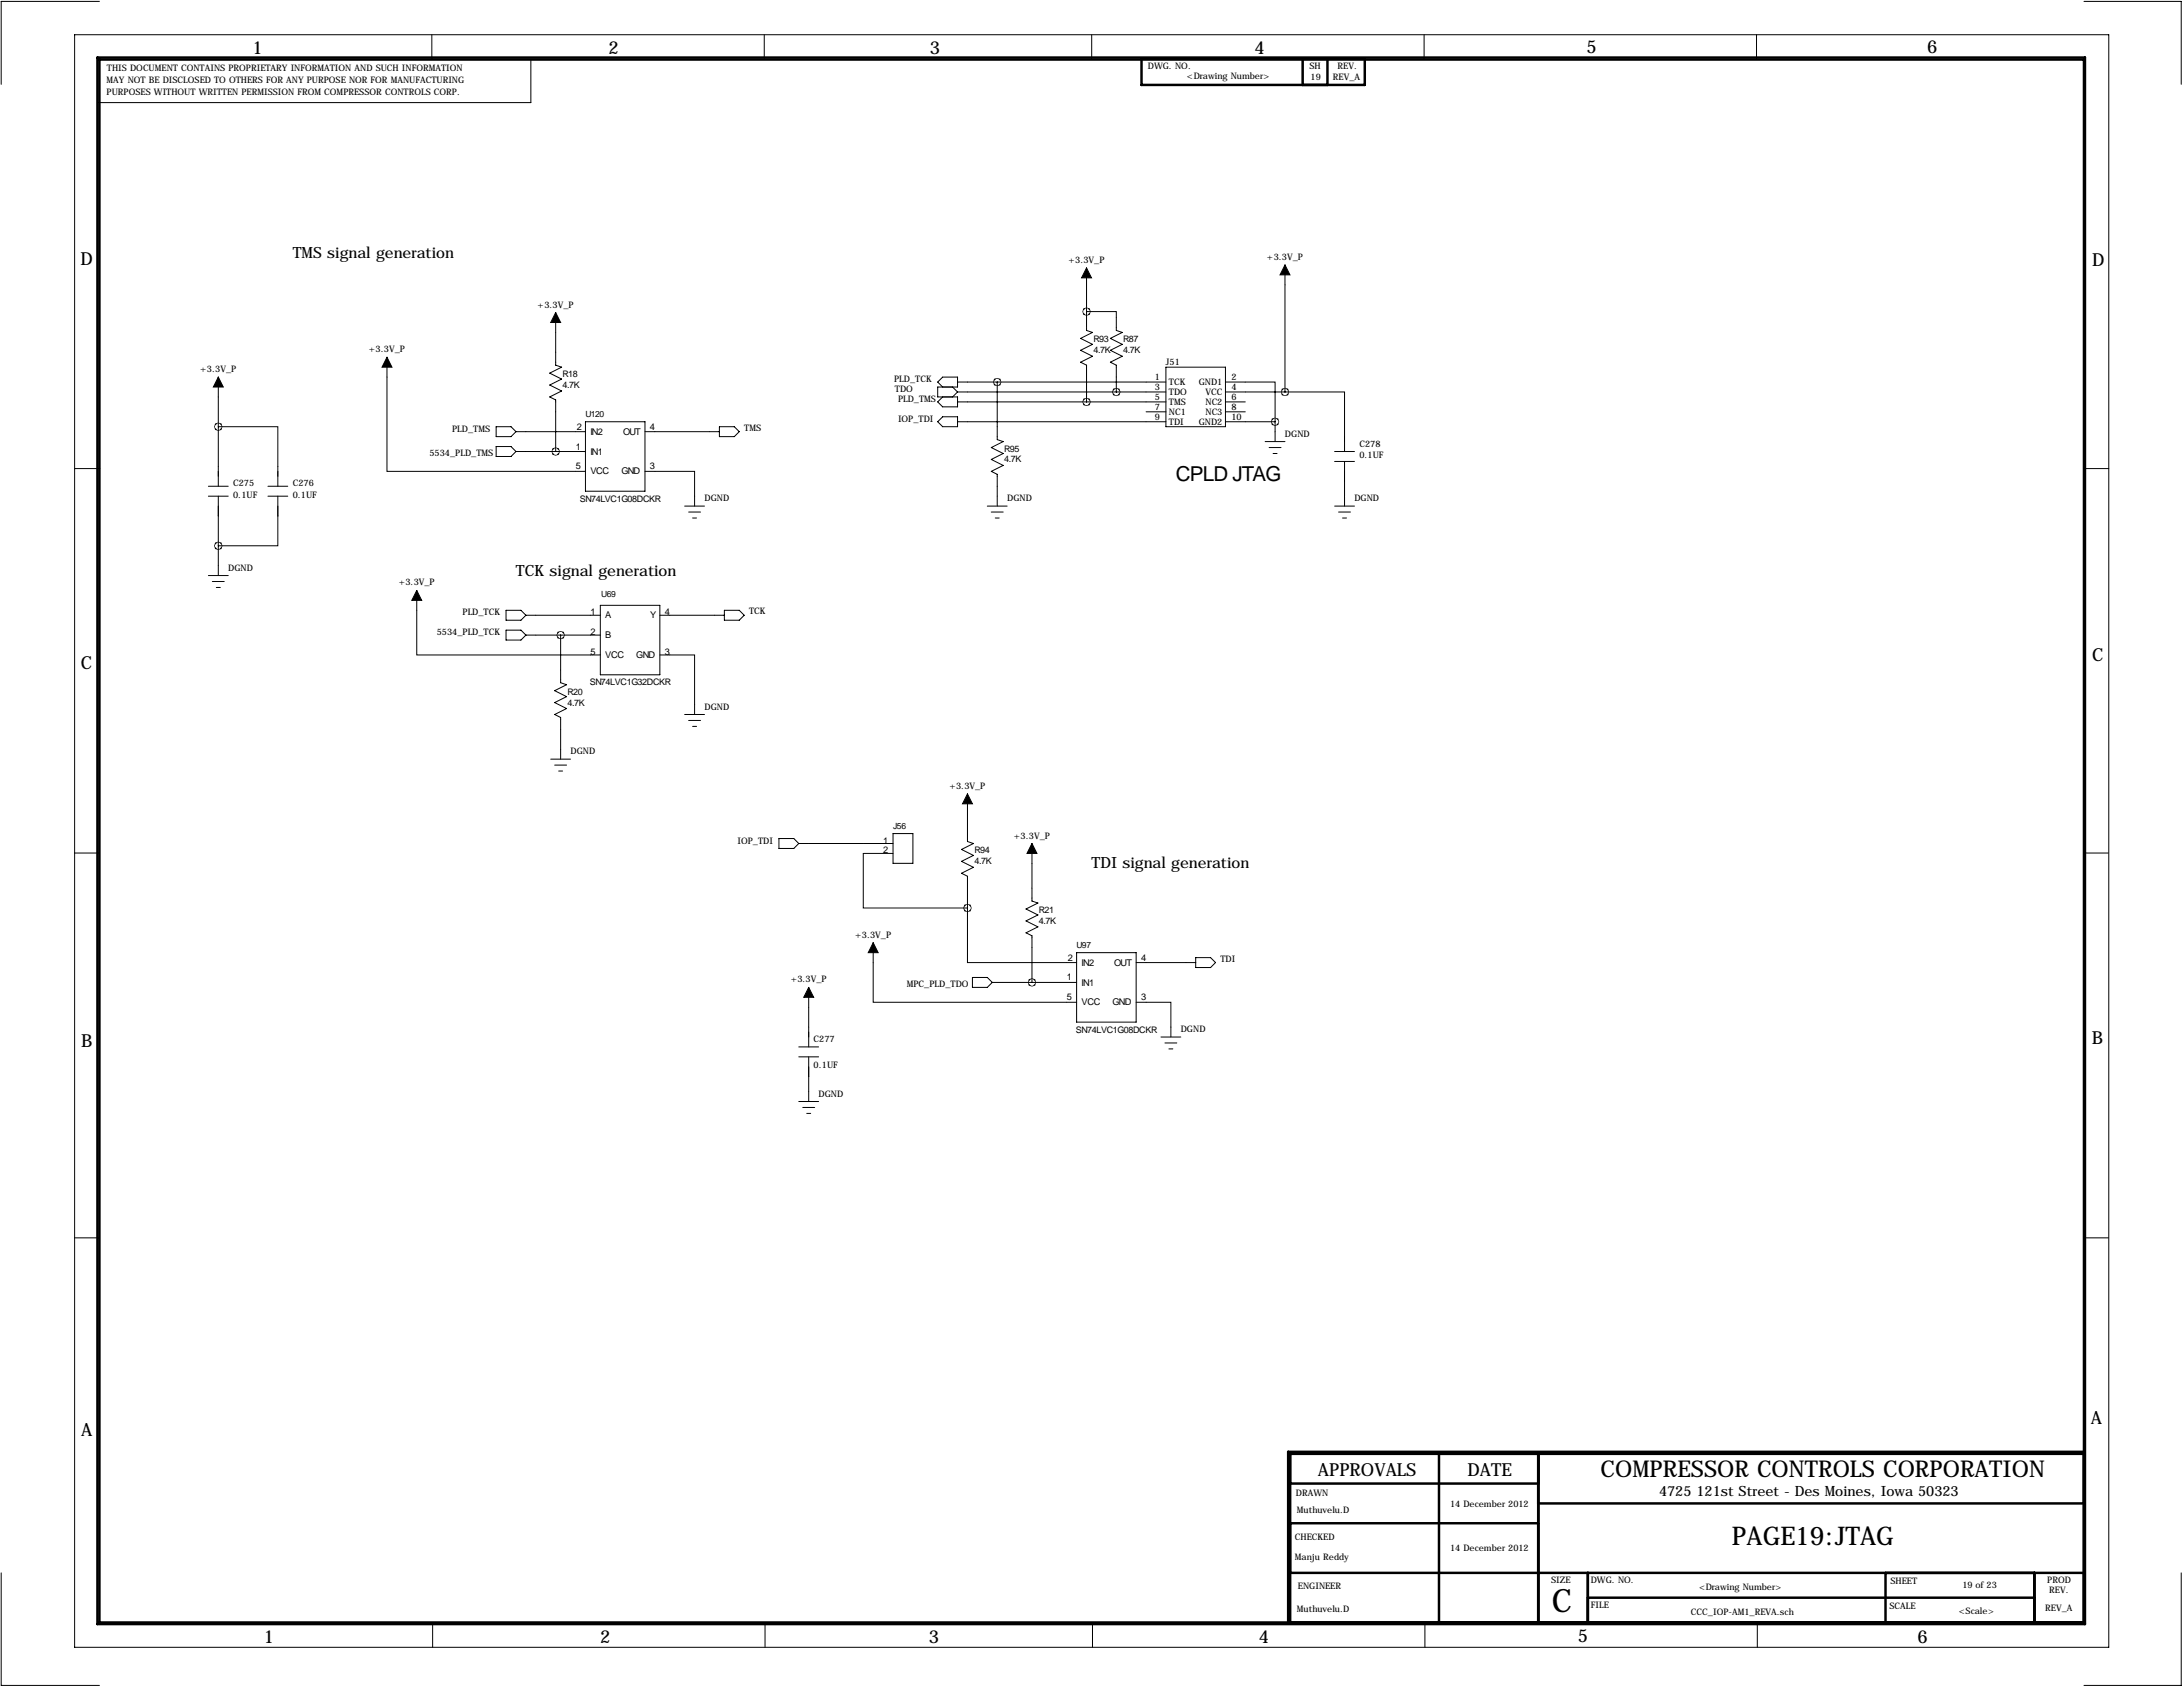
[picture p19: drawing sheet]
<svg xmlns="http://www.w3.org/2000/svg" width="559mm" height="432mm" viewBox="0 0 559 432" stroke-linecap="round" stroke-linejoin="round" font-family="sans-serif">
<defs><g id="words">
<text font-size="8.2" x="397.2" y="412.6">C</text>
<text font-size="6.6" x="443.3" y="395.5">PAGE19:JTAG</text>
<text font-size="5.9" x="409.7" y="378">COMPRESSOR CONTROLS CORPORATION</text>
<text font-size="5.3" x="301" y="123.2">CPLD JTAG</text>
<g font-size="4.6">
<text x="64.6" y="13.7">1</text>
<text x="155.8" y="13.7">2</text>
<text x="238" y="13.7">3</text>
<text x="321.1" y="13.7">4</text>
<text x="406.1" y="13.5">5</text>
<text x="493.3" y="13.5">6</text>
<text x="20.6" y="67.9">D</text>
<text x="535.6" y="68.1">D</text>
<text x="20.7" y="171.1">C</text>
<text x="535.5" y="169.2">C</text>
<text x="20.8" y="268.1">B</text>
<text x="535.4" y="267.2">B</text>
<text x="535.2" y="364.5">A</text>
<text x="20.8" y="367.5">A</text>
<text x="337.3" y="377.7">APPROVALS</text>
<text x="375.7" y="377.7">DATE</text>
<text x="67.5" y="420.6">1</text>
<text x="153.6" y="420.6">2</text>
<text x="237.8" y="420.6">3</text>
<text x="322.2" y="420.5">4</text>
<text x="403.9" y="420.4">5</text>
<text x="490.9" y="420.6">6</text>
</g>
<g font-size="4">
<text x="74.9" y="66">TMS signal generation</text>
<text x="132.1" y="147.3">TCK signal generation</text>
<text x="279.4" y="222.2">TDI signal generation</text>
</g>
<text font-size="3.6" x="424.7" y="383">4725 121st Street - Des Moines, Iowa 50323</text>
<g font-size="2.4">
<text x="147.6" y="110">2</text>
<text x="151.1" y="111.3">IN2</text>
<text x="159.5" y="111.3">OUT</text>
<text x="166.4" y="110">4</text>
<text x="147.4" y="115.1">1</text>
<text x="151.1" y="116.4">IN1</text>
<text x="147.4" y="120.1">5</text>
<text x="151.1" y="121.4">VCC</text>
<text x="159.1" y="121.4">GND</text>
<text x="166.4" y="120.1">3</text>
<text x="151.2" y="157.5">1</text>
<text x="154.9" y="158.3">A</text>
<text x="166.4" y="158.3">Y</text>
<text x="170.2" y="157.5">4</text>
<text x="151.2" y="167.6">5</text>
<text x="151.2" y="162.6">2</text>
<text x="154.9" y="163.4">B</text>
<text x="170.2" y="167.6">3</text>
<text x="154.9" y="168.4">VCC</text>
<text x="162.9" y="168.4">GND</text>
<text x="226.1" y="215.9">1</text>
<text x="226.1" y="218.4">2</text>
<text x="273.4" y="245.9">2</text>
<text x="292.1" y="245.9">4</text>
<text x="273.1" y="251">1</text>
<text x="276.9" y="247.2">IN2</text>
<text x="285.2" y="247.2">OUT</text>
<text x="273.1" y="256">5</text>
<text x="276.9" y="252.3">IN1</text>
<text x="276.9" y="257.3">VCC</text>
<text x="284.8" y="257.3">GND</text>
<text x="292.1" y="256">3</text>
</g>
<g font-size="2.3">
<text x="293.8" y="17.6">DWG. NO.</text>
<text x="335.2" y="17.7">SH</text>
<text x="342.4" y="17.8">REV.</text>
<text x="27.3" y="21.1">MAY NOT BE DISCLOSED TO OTHERS FOR ANY PURPOSE NOR FOR MANUFACTURING</text>
<text x="27.4" y="18.3">THIS DOCUMENT CONTAINS PROPRIETARY INFORMATION AND SUCH INFORMATION</text>
<text x="303.8" y="20.1">&lt;Drawing Number&gt;</text>
<text x="335.5" y="20.4">19</text>
<text x="341.2" y="20.4">REV_A</text>
<text x="27.3" y="24.2">PURPOSES WITHOUT WRITTEN PERMISSION FROM COMPRESSOR CONTROLS CORP.</text>
<text x="273.5" y="67.3">+3.3V_P</text>
<text x="324.3" y="66.5">+3.3V_P</text>
<text x="137.6" y="78.7">+3.3V_P</text>
<text x="279.9" y="87.6">R93</text>
<text x="287.5" y="87.6">R87</text>
<text x="51.3" y="95.3">+3.3V_P</text>
<text x="94.4" y="90.2">+3.3V_P</text>
<text x="279.9" y="90.4">4.7K</text>
<text x="287.5" y="90.4">4.7K</text>
<text x="298.4" y="93.5">J51</text>
<text x="144" y="96.5">R18</text>
<text x="144" y="99.3">4.7K</text>
<text x="228.9" y="97.8">PLD_TCK</text>
<text x="229.1" y="100.3">TDO</text>
<text x="295.6" y="97.3">1</text>
<text x="295.6" y="99.8">3</text>
<text x="299.2" y="98.6">TCK</text>
<text x="299.2" y="101.1">TDO</text>
<text x="306.9" y="98.6">GND1</text>
<text x="308.6" y="101.1">VCC</text>
<text x="315.2" y="97.3">2</text>
<text x="315.2" y="99.8">4</text>
<text x="229.9" y="102.9">PLD_TMS</text>
<text x="229.9" y="108">IOP_TDI</text>
<text x="295.6" y="102.4">5</text>
<text x="295.6" y="104.9">7</text>
<text x="295.6" y="107.4">9</text>
<text x="299.2" y="103.7">TMS</text>
<text x="299.2" y="106.2">NC1</text>
<text x="308.6" y="103.7">NC2</text>
<text x="308.6" y="106.2">NC3</text>
<text x="315.2" y="102.4">6</text>
<text x="315.2" y="104.9">8</text>
<text x="315.2" y="107.4">10</text>
<text x="115.7" y="110.5">PLD_TMS</text>
<text x="190.5" y="110.2">TMS</text>
<text x="299.2" y="108.8">TDI</text>
<text x="306.9" y="108.8">GND2</text>
<text x="328.9" y="111.8">DGND</text>
<text x="109.9" y="116.8">5534_PLD_TMS</text>
<text x="257" y="115.6">R95</text>
<text x="257" y="118.4">4.7K</text>
<text x="348" y="114.3">C278</text>
<text x="348" y="117.2">0.1UF</text>
<text x="59.7" y="124.5">C275</text>
<text x="74.9" y="124.5">C276</text>
<text x="59.7" y="127.3">0.1UF</text>
<text x="74.9" y="127.3">0.1UF</text>
<text x="148.4" y="128.5">SN74LVC1G08DCKR</text>
<text x="180.3" y="128.3">DGND</text>
<text x="257.8" y="128.3">DGND</text>
<text x="346.7" y="128.3">DGND</text>
<text x="58.4" y="146.1">DGND</text>
<text x="102.1" y="149.9">+3.3V_P</text>
<text x="118.4" y="157.5">PLD_TCK</text>
<text x="191.8" y="157.2">TCK</text>
<text x="111.8" y="162.6">5534_PLD_TCK</text>
<text x="145.3" y="177.8">R20</text>
<text x="150.9" y="175.3">SN74LVC1G32DCKR</text>
<text x="145.3" y="180.6">4.7K</text>
<text x="180.3" y="181.6">DGND</text>
<text x="146" y="193">DGND</text>
<text x="243" y="201.9">+3.3V_P</text>
<text x="188.8" y="215.9">IOP_TDI</text>
<text x="259.5" y="214.6">+3.3V_P</text>
<text x="249.4" y="218.4">R94</text>
<text x="249.4" y="221.2">4.7K</text>
<text x="265.9" y="233.7">R21</text>
<text x="265.9" y="236.5">4.7K</text>
<text x="218.9" y="240">+3.3V_P</text>
<text x="202.4" y="251.5">+3.3V_P</text>
<text x="312.4" y="246.1">TDI</text>
<text x="232.1" y="252.7">MPC_PLD_TDO</text>
<text x="208.3" y="266.7">C277</text>
<text x="275.4" y="264.4">SN74LVC1G08DCKR</text>
<text x="302.3" y="264.2">DGND</text>
<text x="208.3" y="273.4">0.1UF</text>
<text x="209.5" y="280.7">DGND</text>
<text x="331.7" y="383">DRAWN</text>
<text x="332" y="387.3">Muthuvelu.D</text>
<text x="371.2" y="385.6">14 December 2012</text>
<text x="331.5" y="394.2">CHECKED</text>
<text x="331.5" y="399.3">Manju Reddy</text>
<text x="371.2" y="397">14 December 2012</text>
<text x="332.2" y="406.7">ENGINEER</text>
<text x="397.1" y="405.1">SIZE</text>
<text x="407.2" y="405.1">DWG. NO.</text>
<text x="434.9" y="407">&lt;Drawing Number&gt;</text>
<text x="483.9" y="405.4">SHEET</text>
<text x="502.3" y="406.4">19 of 23</text>
<text x="524.1" y="405.1">PROD</text>
<text x="524.6" y="407.7">REV.</text>
<text x="332" y="412.5">Muthuvelu.D</text>
<text x="407.2" y="411.5">FILE</text>
<text x="432.8" y="413.3">CCC_IOP-AM1_REVA.sch</text>
<text x="483.7" y="411.7">SCALE</text>
<text x="501.4" y="413">&lt;Scale&gt;</text>
<text x="523.6" y="412.3">REV_A</text>
</g>
<g font-size="2.2">
<text x="149.9" y="106.7">U120</text>
<text x="153.9" y="152.9">U69</text>
<text x="228.6" y="212.1">J56</text>
<text x="275.6" y="242.6">U97</text>
</g>
</g></defs>
<g fill="none" stroke="#000" stroke-width=".26">
<path d="M19.1 8.9h520.7v412.7h-520.7zM25.5 .4h-25.2v21.2M110.5 8.9v6.3M143.1 15.2h-7.2v11.1h-110.9M195.6 8.9v6.3M279.5 8.9v6.3M364.5 8.9v6.3M449.6 8.9v6.3M533.5 .4h24.8v21.2M278.1 79.8h7.7v4.8l1.5 .5-3.1 1.5 3.1 1.5-3.1 1.6 3.1 1.5-3.1 1.5 1.6 .8v6.8M278.1 68.6v16l1.6 .5-3.1 1.5 3.1 1.5-3.1 1.6 3.1 1.5-3.1 1.5 1.5 .8v9.4M328.9 67.8v32.5"/>
<path d="M55.9 96.5v28M99.1 91.4v29.2h50.8M142.2 80v13.5l1.6 .5-3.1 1.5 3.1 1.5-3.1 1.6 3.1 1.5-3.1 1.5 1.5 .8v13.2M241.3 99.1l-1.3-1.3 1.3-1.3h3.8v2.6h-5.1v2.5h5.1v2.5h-3.8l-1.3-1.2 1.3-1.3M243.8 99.1l1.3 1.2M245.1 97.8h53.3M255.3 97.8v14.7l1.5 .5-3.1 1.6 3.1 1.5-3.1 1.5 3.1 1.5-3.1 1.5 1.6 .8v8.1M298.4 94h15.3v15.2h-15.3zM313.7 97.8h12.7v10.1M19.2 119.9h6.4M55.9 109.2h15.2v15.3M127 109.2h3.8l1.3 1.3-1.3 1.3h-3.8z"/>
<path d="M127 114.3h3.8l1.3 1.3-1.3 1.2h-3.8zM132.1 115.6h17.8M132.1 110.5h17.8M149.9 107.9h15.2v17.8h-15.2zM165.1 110.5h19M184.1 109.2h3.9l1.2 1.3-1.2 1.3h-3.9zM241.3 106.7h3.8v2.5h-3.8l-1.3-1.3zM245.1 100.3h53.3M245.1 102.9h53.3M245.1 107.9h53.3M245.1 100.3l-1.3 1.3M293.4 105.4h5"/>
<path d="M313.7 100.3h15.2M313.7 102.9h5.1M313.7 105.4h5.1M313.7 107.9h12.7M323.8 113h5.1M324.9 114.6h3M325.9 116.1h1M326.4 107.9v5.1M328.9 100.3h15.3v15.3M341.6 115.6h5.1M341.6 118.1h5.1M344.2 118.1v11.4"/>
<path d="M533.4 119.9h6.4M53.3 124.5h5.1M53.3 127h5.1M55.9 127v20.3M68.6 124.5h5.1M68.6 127h5.1M71.1 127v12.7h-15.2M165.1 120.6h12.7v8.9M175.3 129.5h5M176.3 131.1h3M177.3 132.6h1M252.7 129.5h5.1"/>
<path d="M253.7 131.1h3.1M254.8 132.6h1M341.6 129.5h5.1M342.6 131.1h3.1M343.7 132.6h1M53.3 147.3h5.1M54.4 148.8h3M55.4 150.4h1M106.7 151.1v16.5h47M129.5 156.2h3.8l1.3 1.3-1.3 1.3h-3.8zM134.6 157.5h19.1M153.7 154.9h15.2v17.8h-15.2z"/>
<path d="M168.9 157.5h16.5M185.4 156.2h3.8l1.3 1.3-1.3 1.3h-3.8zM129.5 161.3h3.8l1.3 1.3-1.3 1.2h-3.8zM134.6 162.6h19.1M143.5 162.6v12.2l1.5 .5-3 1.5 3 1.5-3 1.5 3 1.6-3 1.5 1.5 .7v10.7M168.9 167.6h8.9v15.3M141 194.3h5M142 195.8h3M143 197.4h1M175.3 182.9h5M176.3 184.4h3M177.3 185.9h1"/>
<path d="M19 218.3h6.5M199.4 214.6h3.8l1.3 1.3-1.3 1.3h-3.8zM204.5 215.9h24.1M228.6 218.4h-7.6v14h26.6M228.6 213.4h5.1v7.6h-5.1zM247.6 203.2v12.2l1.6 .5-3.1 1.5 3.1 1.5-3.1 1.6 3.1 1.5-3.1 1.5 1.5 .8v8.1M264.2 215.9v14.7l1.5 .5-3.1 1.6 3.1 1.5-3.1 1.5 3.1 1.5-3.1 1.6 1.6 .7v12M533.3 218.3h6.4M247.6 232.4v14h28M207 252.7v15.3M223.5 241.3v15.2h52.1M248.9 250.2h3.8l1.3 1.3-1.3 1.2h-3.8z"/>
<path d="M254 251.5h21.6M275.6 243.8h15.2v17.8h-15.2zM290.8 256.5h8.9v8.9M290.8 246.4h15.3M306.1 245.1h3.8l1.2 1.3-1.2 1.2h-3.8zM204.5 268h5M204.5 270.5h5M207 270.5v11.4M297.2 265.4h5.1M298.2 267h3M299.2 268.5h1M204.5 281.9h5"/>
<path d="M205.5 283.5h3M206.5 285h1M19 316.8h6.5M533.3 316.8h6.4M.3 402.6v28.8h25.2M110.7 415.3v6.3M195.8 415.3v6.3M279.7 415.3v6.3M364.7 415.3v6.3M449.8 415.3v6.3M558.3 402.6v28.8h-24.8"/>
</g>
<g fill="none" stroke="#000" stroke-width=".63">
<path d="M24.9 14.7h508.8v401h-508.8zM25.5 15.2h508v400.1h-508zM292.2 15h57.2v6.7h-57.2zM333.5 21.7v-6.7h6.3v6.7M330.3 379.7h63.5M368.4 372.1v43.2M393.8 372.1v43.2M533.5 372.1h-203.2v43.2M533.5 371.6h-203.8v43.7M330.3 389.9h63.5M393.8 384.8h139.7M330.3 402.6h203.2"/>
<path d="M406.5 402.6v12.7M406.5 408.9h114.3M482.7 402.6v12.7M520.8 402.6v12.7"/>
</g>
<path d="M278.1 68.6l1.3 2.5h-2.5zM328.9 67.8l1.3 2.6h-2.5zM55.9 96.5l1.2 2.6h-2.5zM99.1 91.4l1.2 2.6h-2.5zM142.2 80l1.3 2.6h-2.5zM106.7 151.1l1.2 2.6h-2.5zM247.6 203.2l1.3 2.5h-2.5zM264.2 215.9l1.2 2.5h-2.5zM207 252.7l1.3 2.6h-2.6zM223.5 241.3l1.3 2.5h-2.6z" fill="#000" stroke="#000" stroke-width=".26"/>
<path d="M142.2 115.6a.07 .07 0 0 0 .1 0 .07 .07 0 0 0-.1 0zM143.4 162.6a.1 .1 0 0 0 .2 0 .1 .1 0 0 0-.2 0zM264.1 251.5a.07 .07 0 0 0 .1 0 .07 .07 0 0 0-.1 0zM55.8 109.2a.07 .07 0 0 0 .1 0 .07 .07 0 0 0-.1 0zM55.8 139.7a.07 .07 0 0 0 .1 0 .07 .07 0 0 0-.1 0zM247.6 232.4a.07 .07 0 0 0 .1 0 .07 .07 0 0 0-.1 0zM326.3 107.9a.1 .1 0 0 0 .2 0 .1 .1 0 0 0-.2 0zM278.1 79.8a.07 .07 0 0 0 .1 0 .07 .07 0 0 0-.1 0zM285.7 100.3a.07 .07 0 0 0 .1 0 .07 .07 0 0 0-.1 0zM278.1 102.9a.07 .07 0 0 0 .1 0 .07 .07 0 0 0-.1 0zM328.9 100.3a.07 .07 0 0 0 .1 0 .07 .07 0 0 0-.1 0zM255.2 97.8a.07 .07 0 0 0 .1 0 .07 .07 0 0 0-.1 0z" fill="#000" stroke="#000" stroke-width="1.9"/>
<use href="#words"/>
</svg>
